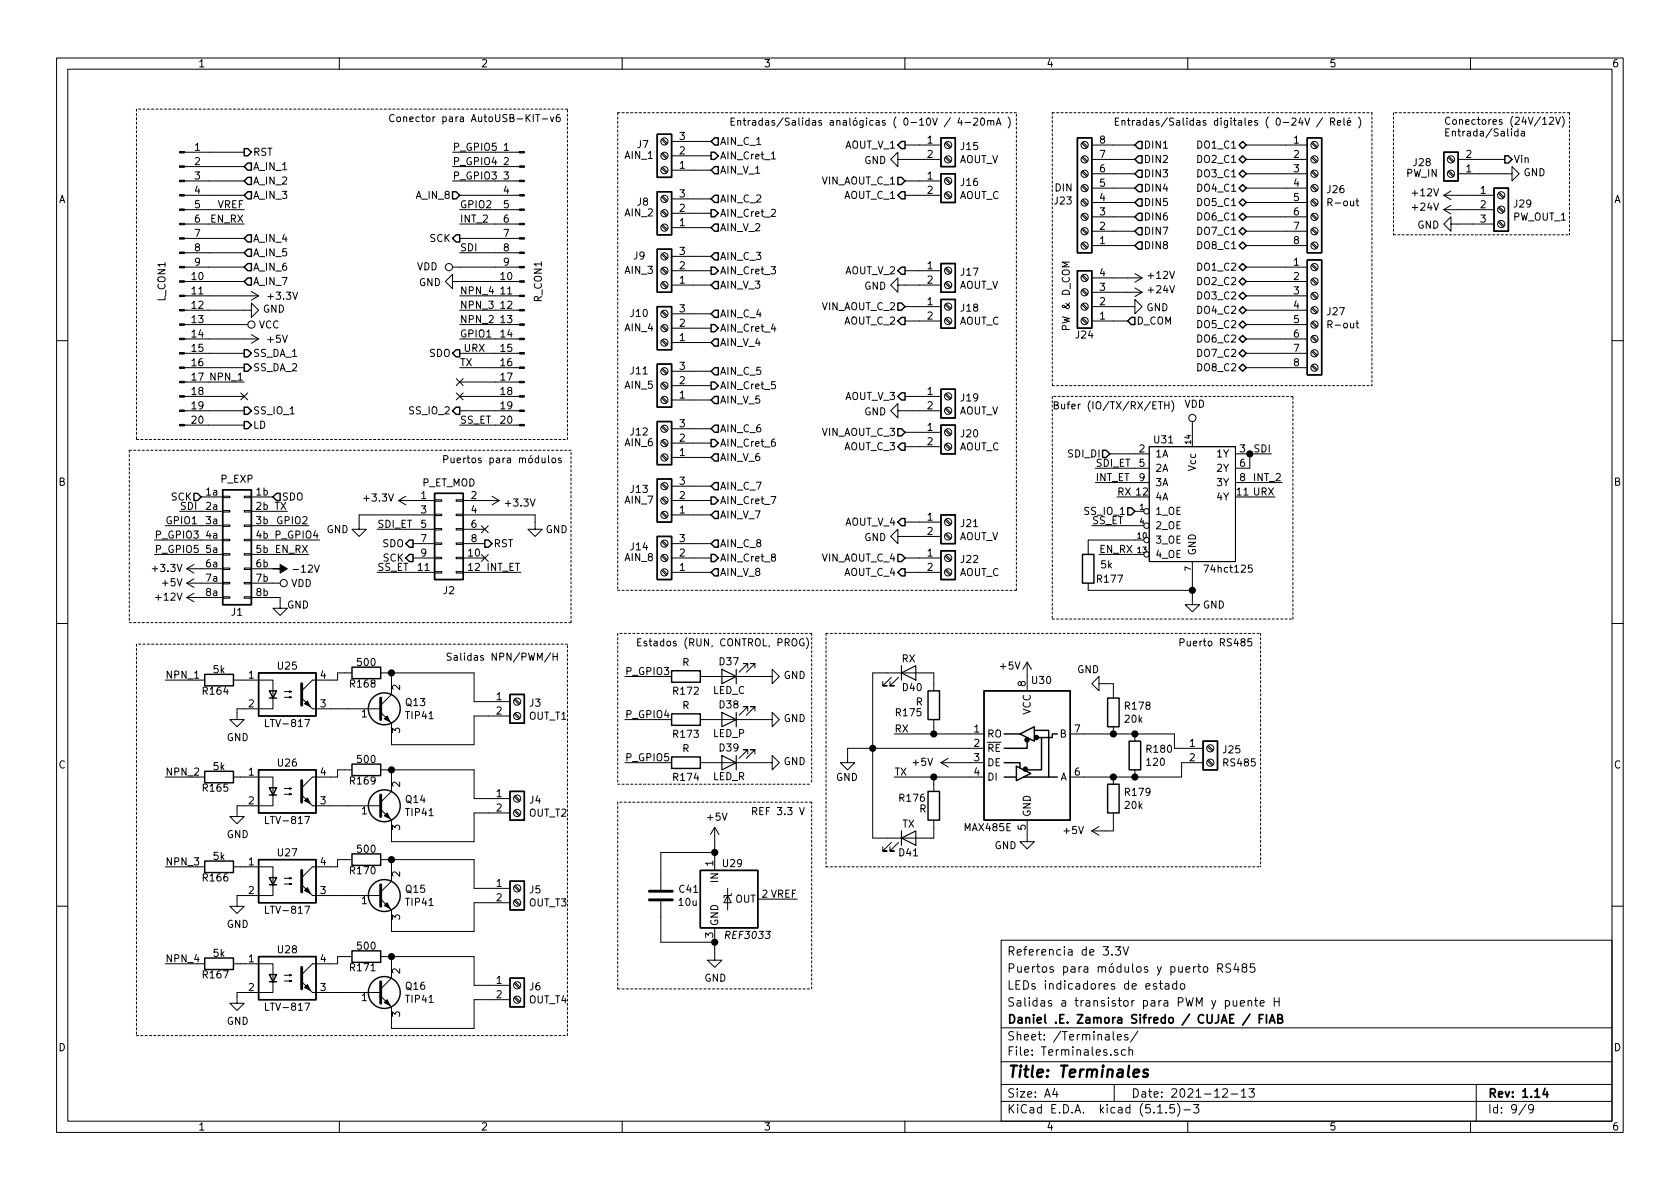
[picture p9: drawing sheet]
<svg xmlns="http://www.w3.org/2000/svg" width="297mm" height="210mm" viewBox="0 0 297 210" stroke-linecap="round" stroke-linejoin="round" font-family="sans-serif">
<defs><g id="words">
<text font-size="2.8" x="178" y="190.5">Title: Terminales</text>
<g font-size="2.1">
<text x="178" y="172">Puertos para módulos y puerto RS485</text>
<text x="178" y="169">Referencia de 3.3V</text>
<text x="178" y="178">Salidas a transistor para PWM y puente H</text>
<text x="178" y="175">LEDs indicadores de estado</text>
<text x="178" y="184">Sheet: /Terminales/</text>
<text x="178" y="181">Daniel .E. Zamora Sifredo / CUJAE / FIAB</text>
<text x="178" y="186.7">File: Terminales.sch</text>
<text x="178" y="196.9">KiCad E.D.A. kicad (5.1.5)-3</text>
<text x="178" y="194.1">Size: A4</text>
<text x="200" y="194.1">Date: 2021-12-13</text>
<text x="263" y="194.1">Rev: 1.14</text>
<text x="263" y="196.9">Id: 9/9</text>
</g>
<g font-size="1.8">
<text x="35" y="11.9">1</text>
<text x="85" y="11.9">2</text>
<text x="135" y="11.9">3</text>
<text x="185" y="11.9">4</text>
<text x="235" y="11.9">5</text>
<text x="285" y="11.9">6</text>
<text x="68.6" y="21.6">Conector para AutoUSB-KIT-v6</text>
<text x="128.9" y="22.2">Entradas/Salidas analógicas ( 0-10V / 4-20mA )</text>
<text x="196.8" y="22.2">Entradas/Salidas digitales ( 0-24V / Relé )</text>
<text x="255.3" y="22.1">Conectores (24V/12V)</text>
<text x="34.4" y="26.7">1</text>
<text x="34.4" y="29.2">2</text>
<text x="44.7" y="27.6">RST</text>
<text x="80" y="26.7">P_GPIO5</text>
<text x="80" y="29.2">P_GPIO4</text>
<text x="89.1" y="26.7">1</text>
<text x="89.1" y="29.2">2</text>
<text x="110.5" y="28.1">AIN_1</text>
<text x="112.7" y="26.2">J7</text>
<text x="120.2" y="29.8">1</text>
<text x="120.2" y="27.3">2</text>
<text x="120.2" y="24.8">3</text>
<text x="127.3" y="28.2">AIN_Cret_1</text>
<text x="127.3" y="25.6">AIN_C_1</text>
<text x="149.4" y="26.3">AOUT_V_1</text>
<text x="152.8" y="29">GND</text>
<text x="164" y="25.4">1</text>
<text x="164" y="27.9">2</text>
<text x="169.5" y="28.8">AOUT_V</text>
<text x="170" y="26.5">J15</text>
<text x="194.5" y="27.9">7</text>
<text x="194.5" y="25.4">8</text>
<text x="202.2" y="28.8">DIN2</text>
<text x="202.2" y="26.3">DIN1</text>
<text x="211.9" y="28.8">DO2_C1</text>
<text x="211.9" y="26.3">DO1_C1</text>
<text x="228.8" y="25.4">1</text>
<text x="228.8" y="27.9">2</text>
<text x="250" y="29.4">J28</text>
<text x="255.3" y="24.1">Entrada/Salida</text>
<text x="259.2" y="27.9">2</text>
<text x="267.6" y="28.8">Vin</text>
<text x="10.4" y="35.9">A</text>
<text x="34.4" y="31.7">3</text>
<text x="34.4" y="34.3">4</text>
<text x="44.7" y="30.1">A_IN_1</text>
<text x="44.7" y="35.2">A_IN_3</text>
<text x="44.7" y="32.6">A_IN_2</text>
<text x="73.8" y="35.2">A_IN_8</text>
<text x="80" y="31.7">P_GPIO3</text>
<text x="89.1" y="31.7">3</text>
<text x="89.1" y="34.3">4</text>
<text x="120.2" y="34.9">3</text>
<text x="127.3" y="30.7">AIN_V_1</text>
<text x="127.3" y="35.8">AIN_C_2</text>
<text x="145.3" y="32.6">VIN_AOUT_C_1</text>
<text x="149.3" y="35.2">AOUT_C_1</text>
<text x="164" y="31.7">1</text>
<text x="164" y="34.3">2</text>
<text x="169.6" y="35.2">AOUT_C</text>
<text x="170" y="32.9">J16</text>
<text x="186.5" y="33.9">DIN</text>
<text x="194.5" y="35.6">4</text>
<text x="194.5" y="33">5</text>
<text x="194.5" y="30.5">6</text>
<text x="202.2" y="33.9">DIN4</text>
<text x="202.2" y="31.4">DIN3</text>
<text x="211.9" y="33.9">DO4_C1</text>
<text x="211.9" y="31.4">DO3_C1</text>
<text x="228.8" y="30.5">3</text>
<text x="228.8" y="33">4</text>
<text x="228.8" y="35.6">5</text>
<text x="234.7" y="34.2">J26</text>
<text x="248.6" y="31.3">PW_IN</text>
<text x="249.9" y="34.7">+12V</text>
<text x="259.2" y="30.5">1</text>
<text x="261.8" y="34.3">1</text>
<text x="269.4" y="31.2">GND</text>
<text x="285.4" y="35.9">A</text>
<text x="34.4" y="36.8">5</text>
<text x="34.4" y="39.4">6</text>
<text x="34.4" y="41.9">7</text>
<text x="37.3" y="39.4">EN_RX</text>
<text x="38.5" y="36.8">VREF</text>
<text x="81.3" y="36.8">GPIO2</text>
<text x="81.3" y="39.4">INT_2</text>
<text x="89.1" y="36.8">5</text>
<text x="89.1" y="39.4">6</text>
<text x="89.1" y="41.9">7</text>
<text x="110.5" y="38.3">AIN_2</text>
<text x="112.7" y="36.4">J8</text>
<text x="120.2" y="40">1</text>
<text x="120.2" y="37.5">2</text>
<text x="127.3" y="38.3">AIN_Cret_2</text>
<text x="127.3" y="40.9">AIN_V_2</text>
<text x="186.5" y="36.2">J23</text>
<text x="194.5" y="40.6">2</text>
<text x="194.5" y="38.1">3</text>
<text x="202.2" y="39">DIN6</text>
<text x="202.2" y="41.5">DIN7</text>
<text x="202.2" y="36.4">DIN5</text>
<text x="211.9" y="41.5">DO7_C1</text>
<text x="211.9" y="39">DO6_C1</text>
<text x="211.9" y="36.4">DO5_C1</text>
<text x="228.8" y="38.1">6</text>
<text x="228.8" y="40.6">7</text>
<text x="235.1" y="36.5">R-out</text>
<text x="249.9" y="37.3">+24V</text>
<text x="250.6" y="40.4">GND</text>
<text x="261.8" y="36.8">2</text>
<text x="261.8" y="39.4">3</text>
<text x="267.5" y="39">PW_OUT_1</text>
<text x="267.7" y="36.7">J29</text>
<text x="34.4" y="44.4">8</text>
<text x="34.4" y="47">9</text>
<text x="44.7" y="47.9">A_IN_6</text>
<text x="44.7" y="45.3">A_IN_5</text>
<text x="44.7" y="42.8">A_IN_4</text>
<text x="73.7" y="47.8">VDD</text>
<text x="76" y="42.8">SCK</text>
<text x="81.3" y="44.4">SDI</text>
<text x="89.1" y="44.4">8</text>
<text x="89.1" y="47">9</text>
<text x="112.1" y="45.9">J9</text>
<text x="120.2" y="47.6">2</text>
<text x="120.2" y="45.1">3</text>
<text x="127.3" y="46">AIN_C_3</text>
<text x="164" y="47.6">1</text>
<text x="194.5" y="43.2">1</text>
<text x="202.2" y="44.1">DIN8</text>
<text x="211.9" y="44.1">DO8_C1</text>
<text x="211.9" y="47.9">DO1_C2</text>
<text x="228.8" y="47">1</text>
<text x="228.8" y="43.2">8</text>
<text x="29.3" y="53.2" transform="rotate(-90 29.3 53.2)">L_CON1</text>
<text x="34" y="49.5">10</text>
<text x="34" y="52.1">11</text>
<text x="44.7" y="50.4">A_IN_7</text>
<text x="47.6" y="53">+3.3V</text>
<text x="74.1" y="50.6">GND</text>
<text x="81.3" y="52.1">NPN_4</text>
<text x="88.6" y="49.5">10</text>
<text x="88.6" y="52.1">11</text>
<text x="95.8" y="53.4" transform="rotate(-90 95.8 53.4)">R_CON1</text>
<text x="110.5" y="48.4">AIN_3</text>
<text x="120.2" y="50.2">1</text>
<text x="127.3" y="51">AIN_V_3</text>
<text x="127.3" y="48.5">AIN_Cret_3</text>
<text x="149.4" y="48.5">AOUT_V_2</text>
<text x="152.8" y="51.2">GND</text>
<text x="164" y="50.2">2</text>
<text x="164" y="54">1</text>
<text x="169.5" y="51.1">AOUT_V</text>
<text x="170" y="48.8">J17</text>
<text x="194.5" y="54">2</text>
<text x="194.5" y="51.4">3</text>
<text x="194.5" y="48.9">4</text>
<text x="203.2" y="51.9">+24V</text>
<text x="203.2" y="49.3">+12V</text>
<text x="211.9" y="53">DO3_C2</text>
<text x="211.9" y="50.4">DO2_C2</text>
<text x="228.8" y="49.5">2</text>
<text x="228.8" y="52.1">3</text>
<text x="34" y="54.6">12</text>
<text x="34" y="57.1">13</text>
<text x="34" y="59.7">14</text>
<text x="45.7" y="58.1">VCC</text>
<text x="46.5" y="55.3">GND</text>
<text x="81.3" y="54.6">NPN_3</text>
<text x="81.3" y="57.1">NPN_2</text>
<text x="81.3" y="59.7">GPIO1</text>
<text x="88.6" y="54.6">12</text>
<text x="88.6" y="57.1">13</text>
<text x="88.6" y="59.7">14</text>
<text x="110.5" y="58.6">AIN_4</text>
<text x="111.5" y="56.1">J10</text>
<text x="120.2" y="57.8">2</text>
<text x="120.2" y="55.2">3</text>
<text x="127.3" y="58.7">AIN_Cret_4</text>
<text x="127.3" y="56.1">AIN_C_4</text>
<text x="145.3" y="54.9">VIN_AOUT_C_2</text>
<text x="149.3" y="57.4">AOUT_C_2</text>
<text x="164" y="56.5">2</text>
<text x="169.6" y="57.4">AOUT_C</text>
<text x="170" y="55.1">J18</text>
<text x="189.2" y="58.1" transform="rotate(-90 189.2 58.1)">PW &amp; D_COM</text>
<text x="190.3" y="59.9">J24</text>
<text x="194.5" y="56.5">1</text>
<text x="200.9" y="57.4">D_COM</text>
<text x="202.7" y="55">GND</text>
<text x="211.9" y="58">DO5_C2</text>
<text x="211.9" y="55.5">DO4_C2</text>
<text x="228.8" y="54.6">4</text>
<text x="228.8" y="57.1">5</text>
<text x="228.8" y="59.7">6</text>
<text x="234.7" y="55.7">J27</text>
<text x="235.1" y="58.1">R-out</text>
<text x="34" y="62.2">15</text>
<text x="34" y="64.8">16</text>
<text x="44.7" y="65.7">SS_DA_2</text>
<text x="44.7" y="63.1">SS_DA_1</text>
<text x="47.4" y="60.6">+5V</text>
<text x="75.9" y="63.1">SDO</text>
<text x="81.3" y="64.8">TX</text>
<text x="81.9" y="62.2">URX</text>
<text x="88.6" y="62.2">15</text>
<text x="88.6" y="64.8">16</text>
<text x="120.2" y="65.4">3</text>
<text x="120.2" y="60.3">1</text>
<text x="127.3" y="61.2">AIN_V_4</text>
<text x="211.9" y="65.7">DO8_C2</text>
<text x="211.9" y="63.1">DO7_C2</text>
<text x="211.9" y="60.6">DO6_C2</text>
<text x="228.8" y="62.2">7</text>
<text x="228.8" y="64.8">8</text>
<text x="34" y="67.3">17</text>
<text x="34" y="69.8">18</text>
<text x="37.5" y="67.3">NPN_1</text>
<text x="88.6" y="67.3">17</text>
<text x="88.6" y="69.8">18</text>
<text x="110.5" y="68.8">AIN_5</text>
<text x="111.5" y="66.2">J11</text>
<text x="120.2" y="70.5">1</text>
<text x="120.2" y="67.9">2</text>
<text x="127.3" y="71.4">AIN_V_5</text>
<text x="127.3" y="68.8">AIN_Cret_5</text>
<text x="127.3" y="66.3">AIN_C_5</text>
<text x="149.4" y="70.7">AOUT_V_3</text>
<text x="164" y="69.8">1</text>
<text x="170" y="71">J19</text>
<text x="34" y="72.4">19</text>
<text x="34" y="74.9">20</text>
<text x="44.7" y="75.8">LD</text>
<text x="44.7" y="73.3">SS_IO_1</text>
<text x="72.6" y="73.3">SS_IO_2</text>
<text x="81.3" y="74.9">SS_ET</text>
<text x="88.6" y="72.4">19</text>
<text x="88.6" y="74.9">20</text>
<text x="111.5" y="77">J12</text>
<text x="120.2" y="75.6">3</text>
<text x="127.3" y="76.4">AIN_C_6</text>
<text x="145.3" y="77.1">VIN_AOUT_C_3</text>
<text x="152.8" y="73.5">GND</text>
<text x="164" y="72.4">2</text>
<text x="164" y="76.2">1</text>
<text x="169.5" y="73.3">AOUT_V</text>
<text x="170" y="77.3">J20</text>
<text x="186.1" y="72.4">Bufer (IO/TX/RX/ETH)</text>
<text x="209.4" y="72.1">VDD</text>
<text x="78.1" y="81.9">Puertos para módulos</text>
<text x="110.5" y="78.9">AIN_6</text>
<text x="120.2" y="80.6">1</text>
<text x="120.2" y="78.1">2</text>
<text x="127.3" y="81.5">AIN_V_6</text>
<text x="127.3" y="79">AIN_Cret_6</text>
<text x="149.3" y="79.6">AOUT_C_3</text>
<text x="164" y="78.7">2</text>
<text x="169.6" y="79.6">AOUT_C</text>
<text x="189" y="80.9">SDI_DI</text>
<text x="193.7" y="82.5">SDI_ET</text>
<text x="201.4" y="80">2</text>
<text x="201.4" y="82.5">5</text>
<text x="204.1" y="78.4">U31</text>
<text x="204.2" y="80.9">1A</text>
<text x="204.2" y="83.4">2A</text>
<text x="211.5" y="83.2" transform="rotate(-90 211.5 83.2)">Vcc</text>
<text x="215.3" y="80.9">1Y</text>
<text x="215.3" y="83.4">2Y</text>
<text x="219.2" y="80">3</text>
<text x="219.2" y="82.5">6</text>
<text x="221.8" y="80">SDI</text>
<text x="10.4" y="85.9">B</text>
<text x="30.3" y="88.5">SCK</text>
<text x="36.5" y="87.6">1a</text>
<text x="39.1" y="85.4">P_EXP</text>
<text x="45.3" y="87.6">1b</text>
<text x="49.8" y="88.5">SDO</text>
<text x="64.5" y="88.7">+3.3V</text>
<text x="74.4" y="88.3">1</text>
<text x="74.6" y="86">P_ET_MOD</text>
<text x="83.3" y="88.3">2</text>
<text x="89.6" y="89.6">+3.3V</text>
<text x="110.5" y="89.1">AIN_7</text>
<text x="111.5" y="87.2">J13</text>
<text x="120.2" y="88.3">2</text>
<text x="120.2" y="85.7">3</text>
<text x="127.3" y="89.1">AIN_Cret_7</text>
<text x="127.3" y="86.6">AIN_C_7</text>
<text x="193.7" y="85.1">INT_ET</text>
<text x="197.5" y="87.6">RX 12</text>
<text x="201.4" y="85.1">9</text>
<text x="204.2" y="88.5">4A</text>
<text x="204.2" y="86">3A</text>
<text x="215.3" y="88.5">4Y</text>
<text x="215.3" y="86">3Y</text>
<text x="218.7" y="87.6">11 URX</text>
<text x="219.2" y="85.1">8</text>
<text x="221.9" y="85.1">INT_2</text>
<text x="285.4" y="85.9">B</text>
<text x="27.3" y="95.2">P_GPIO3</text>
<text x="29.2" y="92.7">GPIO1</text>
<text x="31.7" y="90.2">SDI</text>
<text x="36.5" y="90.2">2a</text>
<text x="36.5" y="92.7">3a</text>
<text x="36.5" y="95.2">4a</text>
<text x="45.3" y="90.2">2b TX</text>
<text x="45.3" y="92.7">3b</text>
<text x="45.3" y="95.2">4b</text>
<text x="48.9" y="95.2">P_GPIO4</text>
<text x="49.2" y="92.7">GPIO2</text>
<text x="57.7" y="94.3">GND</text>
<text x="66.7" y="93.3">SDI_ET</text>
<text x="74.4" y="90.8">3</text>
<text x="74.4" y="93.3">5</text>
<text x="74.4" y="95.9">7</text>
<text x="83.3" y="90.8">4</text>
<text x="83.3" y="93.3">6</text>
<text x="83.3" y="95.9">8</text>
<text x="96.5" y="94.3">GND</text>
<text x="120.2" y="90.8">1</text>
<text x="120.2" y="95.9">3</text>
<text x="127.3" y="91.7">AIN_V_7</text>
<text x="149.4" y="93">AOUT_V_4</text>
<text x="152.8" y="95.7">GND</text>
<text x="164" y="92.1">1</text>
<text x="164" y="94.6">2</text>
<text x="169.5" y="95.5">AOUT_V</text>
<text x="170" y="93.2">J21</text>
<text x="191.9" y="91.1">SS_IO_1</text>
<text x="193" y="92.7">SS_ET</text>
<text x="204.2" y="91.1">1_OE</text>
<text x="204.2" y="93.6">2_OE</text>
<text x="27.1" y="101.1">+3.3V</text>
<text x="27.3" y="97.8">P_GPIO5</text>
<text x="36.5" y="97.8">5a</text>
<text x="36.5" y="100.3">6a</text>
<text x="45.3" y="97.8">5b</text>
<text x="45.3" y="100.3">6b</text>
<text x="48.7" y="97.8">EN_RX</text>
<text x="52.2" y="101.3">-12V</text>
<text x="66.7" y="101">SS_ET</text>
<text x="67.7" y="96.8">SDO</text>
<text x="67.8" y="99.3">SCK</text>
<text x="74" y="101">11</text>
<text x="74.4" y="98.4">9</text>
<text x="82.9" y="98.4">10</text>
<text x="82.9" y="101">12 INT_ET</text>
<text x="87.2" y="96.8">RST</text>
<text x="110.5" y="99.2">AIN_8</text>
<text x="111.5" y="97.3">J14</text>
<text x="120.2" y="101">1</text>
<text x="120.2" y="98.4">2</text>
<text x="127.3" y="101.8">AIN_V_8</text>
<text x="127.3" y="99.3">AIN_Cret_8</text>
<text x="127.3" y="96.8">AIN_C_8</text>
<text x="145.3" y="99.3">VIN_AOUT_C_4</text>
<text x="149.3" y="101.8">AOUT_C_4</text>
<text x="164" y="98.4">1</text>
<text x="164" y="101">2</text>
<text x="169.6" y="101.9">AOUT_C</text>
<text x="170" y="99.6">J22</text>
<text x="194.3" y="97.8">EN_RX</text>
<text x="194.7" y="100.5">5k</text>
<text x="204.2" y="96.1">3_OE</text>
<text x="204.2" y="98.7">4_OE</text>
<text x="211.5" y="98.3" transform="rotate(-90 211.5 98.3)">GND</text>
<text x="213.4" y="101.3">74hct125</text>
<text x="27.7" y="106.2">+12V</text>
<text x="28.8" y="103.7">+5V</text>
<text x="36.5" y="102.9">7a</text>
<text x="36.5" y="105.4">8a</text>
<text x="45.3" y="102.9">7b</text>
<text x="45.3" y="105.4">8b</text>
<text x="50.7" y="107.6">GND</text>
<text x="51.5" y="103.8">VDD</text>
<text x="78.4" y="105.1">J2</text>
<text x="194.1" y="103">R177</text>
<text x="212.7" y="107.6">GND</text>
<text x="40.9" y="108.9">J1</text>
<text x="37.8" y="119">5k</text>
<text x="49.2" y="118.4">U25</text>
<text x="63.3" y="117.8">500</text>
<text x="78.7" y="116.8">Salidas NPN/PWM/H</text>
<text x="110.5" y="119.4">P_GPIO3</text>
<text x="112.4" y="114.3">Estados (RUN, CONTROL, PROG)</text>
<text x="120.6" y="117.8">R</text>
<text x="127.3" y="117.6">D37</text>
<text x="159.4" y="117.1">RX</text>
<text x="176.9" y="118.4">+5V</text>
<text x="190.4" y="119">GND</text>
<text x="208.3" y="114.3">Puerto RS485</text>
<text x="29.2" y="120">NPN_1</text>
<text x="36" y="122.9">R164</text>
<text x="44" y="120">1</text>
<text x="44" y="125.1">2</text>
<text x="56.7" y="125.1">3</text>
<text x="56.7" y="120">4</text>
<text x="62" y="121.6">R168</text>
<text x="70.7" y="122" transform="rotate(-90 70.7 122)">2</text>
<text x="71.8" y="124.9">Q13</text>
<text x="87.8" y="123.8">1</text>
<text x="93.7" y="125">J3</text>
<text x="119.2" y="122.9">R172</text>
<text x="120.6" y="125.4">R</text>
<text x="126" y="122.7">LED_C</text>
<text x="127.3" y="125.3">D38</text>
<text x="138.6" y="120.1">GND</text>
<text x="159.7" y="122.2">D40</text>
<text x="161.9" y="124.8">R</text>
<text x="181.4" y="121.4" transform="rotate(-90 181.4 121.4)">8</text>
<text x="182.5" y="120.9">U30</text>
<text x="199" y="125.5">R178</text>
<text x="40.1" y="131.1">GND</text>
<text x="47.4" y="128.6">LTV-817</text>
<text x="64" y="126.9">1</text>
<text x="70.7" y="129.6" transform="rotate(-90 70.7 129.6)">3</text>
<text x="71.9" y="127.2">TIP41</text>
<text x="87.8" y="126.4">2</text>
<text x="93.5" y="127.3">OUT_T1</text>
<text x="110.5" y="127">P_GPIO4</text>
<text x="119.2" y="130.5">R173</text>
<text x="126.1" y="130.3">LED_P</text>
<text x="138.6" y="127.7">GND</text>
<text x="158.1" y="129.5">RX</text>
<text x="158.5" y="126.7">R175</text>
<text x="172.2" y="129.5">1</text>
<text x="174.5" y="130.4">RO</text>
<text x="182.2" y="126.4" transform="rotate(-90 182.2 126.4)">VCC</text>
<text x="187.5" y="130.4">B</text>
<text x="190" y="129.5">7</text>
<text x="199" y="127.8">20k</text>
<text x="10.4" y="135.9">C</text>
<text x="29.2" y="137.2">NPN_2</text>
<text x="37.8" y="136.2">5k</text>
<text x="44" y="137.2">1</text>
<text x="49.2" y="135.6">U26</text>
<text x="56.7" y="137.2">4</text>
<text x="63.3" y="134.9">500</text>
<text x="110.5" y="134.6">P_GPIO5</text>
<text x="120.6" y="133">R</text>
<text x="126" y="138">LED_R</text>
<text x="127.3" y="132.9">D39</text>
<text x="138.6" y="135.3">GND</text>
<text x="158.1" y="137.2">TX</text>
<text x="161.5" y="135.4">+5V</text>
<text x="172.2" y="132.1">2</text>
<text x="172.2" y="134.6">3</text>
<text x="172.2" y="137.2">4</text>
<text x="174.5" y="133">RE</text>
<text x="174.5" y="135.5">DE</text>
<text x="190" y="137.2">6</text>
<text x="202.8" y="133.1">R180</text>
<text x="202.8" y="135.4">120</text>
<text x="210.3" y="132.1">1</text>
<text x="210.3" y="134.6">2</text>
<text x="216.3" y="133.2">J25</text>
<text x="216.5" y="135.5">RS485</text>
<text x="285.4" y="135.9">C</text>
<text x="36" y="140">R165</text>
<text x="44" y="142.2">2</text>
<text x="56.7" y="142.2">3</text>
<text x="62" y="138.7">R169</text>
<text x="70.7" y="139.2" transform="rotate(-90 70.7 139.2)">2</text>
<text x="71.8" y="142">Q14</text>
<text x="87.8" y="141">1</text>
<text x="87.8" y="143.5">2</text>
<text x="93.7" y="142.1">J4</text>
<text x="119.2" y="138.1">R174</text>
<text x="147.8" y="138.1">GND</text>
<text x="159.2" y="141.8">R176</text>
<text x="162.6" y="143.7">R</text>
<text x="174.5" y="138">DI</text>
<text x="187.5" y="138">A</text>
<text x="199" y="143">20k</text>
<text x="199" y="140.7">R179</text>
<text x="40.1" y="148.2">GND</text>
<text x="47.4" y="145.7">LTV-817</text>
<text x="64" y="144">1</text>
<text x="70.7" y="146.8" transform="rotate(-90 70.7 146.8)">3</text>
<text x="71.9" y="144.3">TIP41</text>
<text x="93.5" y="144.4">OUT_T2</text>
<text x="125.1" y="145.1">+5V</text>
<text x="132.7" y="144.1">REF 3.3 V</text>
<text x="159.5" y="146.3">TX</text>
<text x="170.6" y="147">MAX485E</text>
<text x="181.4" y="146.8" transform="rotate(-90 181.4 146.8)">5</text>
<text x="182.2" y="144.5" transform="rotate(-90 182.2 144.5)">GND</text>
<text x="188.2" y="147.5">+5V</text>
<text x="29.2" y="153">NPN_3</text>
<text x="36" y="155.9">R166</text>
<text x="37.8" y="152.1">5k</text>
<text x="44" y="153">1</text>
<text x="49.2" y="151.4">U27</text>
<text x="56.7" y="153">4</text>
<text x="62" y="154.6">R170</text>
<text x="63.3" y="150.8">500</text>
<text x="70.7" y="155" transform="rotate(-90 70.7 155)">2</text>
<text x="126.1" y="153.1" transform="rotate(-90 126.1 153.1)">1</text>
<text x="127" y="156" transform="rotate(-90 127 156)">IN</text>
<text x="127.9" y="153.3">U29</text>
<text x="159" y="151.4">D41</text>
<text x="175.8" y="150.2">GND</text>
<text x="44" y="158.1">2</text>
<text x="47.4" y="161.6">LTV-817</text>
<text x="56.7" y="158.1">3</text>
<text x="64" y="159.9">1</text>
<text x="71.8" y="157.9">Q15</text>
<text x="71.9" y="160.2">TIP41</text>
<text x="87.8" y="156.8">1</text>
<text x="87.8" y="159.4">2</text>
<text x="93.5" y="160.3">OUT_T3</text>
<text x="93.7" y="158">J5</text>
<text x="120.1" y="160.2">10u</text>
<text x="120.2" y="157.9">C41</text>
<text x="130" y="159.6">OUT</text>
<text x="134.8" y="158.7">2 VREF</text>
<text x="40.1" y="164.1">GND</text>
<text x="63.3" y="167.9">500</text>
<text x="70.7" y="162.7" transform="rotate(-90 70.7 162.7)">3</text>
<text x="126.1" y="165.8" transform="rotate(-90 126.1 165.8)">3</text>
<text x="127" y="163.8" transform="rotate(-90 127 163.8)">GND</text>
<text x="128.5" y="166">REF3033</text>
<text x="29.2" y="170.2">NPN_4</text>
<text x="36" y="173">R167</text>
<text x="37.8" y="169.2">5k</text>
<text x="44" y="170.2">1</text>
<text x="49.2" y="168.6">U28</text>
<text x="56.7" y="170.2">4</text>
<text x="62" y="171.7">R171</text>
<text x="70.7" y="172.2" transform="rotate(-90 70.7 172.2)">2</text>
<text x="87.8" y="174">1</text>
<text x="124.5" y="173.6">GND</text>
<text x="44" y="175.3">2</text>
<text x="47.4" y="178.7">LTV-817</text>
<text x="56.7" y="175.3">3</text>
<text x="64" y="177">1</text>
<text x="70.7" y="179.8" transform="rotate(-90 70.7 179.8)">3</text>
<text x="71.8" y="175">Q16</text>
<text x="71.9" y="177.3">TIP41</text>
<text x="87.8" y="176.5">2</text>
<text x="93.5" y="177.4">OUT_T4</text>
<text x="93.7" y="175.1">J6</text>
<text x="10.4" y="185.9">D</text>
<text x="40.1" y="181.2">GND</text>
<text x="285.4" y="185.9">D</text>
<text x="35" y="199.9">1</text>
<text x="85" y="199.9">2</text>
<text x="135" y="199.9">3</text>
<text x="185" y="199.9">4</text>
<text x="235" y="199.9">5</text>
<text x="285" y="199.9">6</text>
</g>
<g font-size="1.4">
<text x="210.6" y="78.5" transform="rotate(-90 210.6 78.5)">14</text>
<text x="201.2" y="95.2">10</text>
<text x="201.5" y="90.2">1</text>
<text x="201.5" y="92.7">4</text>
<text x="201.2" y="97.8">13</text>
<text x="210.6" y="101" transform="rotate(-90 210.6 101)">7</text>
</g>
</g></defs>
<g fill="none" stroke="#000" stroke-width=".18">
<path d="M10 10.3h277v189.9h-277zM12 12.2h273v186.1h-273zM60 10.3v1.9M110 10.3v1.9M160 10.3v1.9M210 10.3v1.9M260 10.3v1.9M32.6 32h10.6M32.6 34.5h10.6M32.6 39.6h10.6M32.6 37.1h10.6M32.6 29.5h10.6"/>
<path d="M32.6 26.9h10.6M80 32h11.8M80 29.5h11.8M80 26.9h11.8M81.3 34.5h10.5M81.3 39.6h10.5M81.3 37.1h10.5M94.3 20.2v1.3M94.7 20.2h.7M95.1 20.2v1.3M95.9 21h.9M97.3 20.7l.3 .8 .3-.8"/>
<path d="M98.9 20.2l-.3 .1a.87 .87 0 0 0 0 1.2l.4-.1v-.6l-.4-.1-.3 .3M117 34.8l.8 .9M117 37.4l.8 .8M117 39.9l.8 .9M117 24.7l.8 .8M117 27.2l.8 .9M117 29.8l.8 .8M117.1 34.7l.9 .8M117.1 37.2l.9 .8M117.1 39.7l.9 .9M117.1 24.5l.9 .8M117.1 27l.9 .9"/>
<path d="M117.1 29.6l.9 .8M118.7 37.7h7M118.7 35.2h7M118.7 30.1h7M118.7 27.6h7M118.7 25h7M136.4 37.1l.5-.1 .2 .4v.2l-.8 .7h.8M136.4 28.1h.7M158.7 28.2v-1.3l-1.2 1.3 1.2 1.3v-1.3h7.7M160 25.6h6.4M160 32h6.4M160 34.5h6.4"/>
<path d="M167.1 27.9l.9 .8M167.1 25.3l.9 .9M167.1 34.2l.9 .8M167.1 31.7l.9 .8M167.3 27.7l.8 .8M167.3 25.1l.8 .9M167.3 34l.8 .9M167.3 31.5l.8 .8M168 20.8l-1 1.6M169.7 20.8l-.3 .9h.8M170 21.3v.8M170.6 21.7h1"/>
<path d="M172.2 21l.4-.1 .3 .3-.1 .2-.7 .7h.8M173.5 21l.2-.1a.67 .67 0 0 1 .4 .6 .67 .67 0 0 1-.4 .6l-.3-.4zM174.6 21.4l.2-.1 .3 .1 .1 .7M174.6 21.3v.8M175.2 21.5l.2-.2 .3 .1v.7M176.1 22.1l.5-1.2 .4 1.2M176.3 21.8h.6M178.3 20.7a1.47 1.47 0 0 1 0 1.9M191.3 25.3l.8 .9M191.3 27.9l.8 .8M191.3 30.4l.8 .8M191.3 32.9l.8 .9"/>
<path d="M191.3 35.5l.8 .8M191.3 38l.8 .9M191.4 25.1l.9 .9M191.4 27.7l.9 .8M191.4 30.2l.9 .9M191.4 32.8l.9 .8M191.4 35.3l.9 .8M191.4 37.8l.9 .9M193 25.6h7.7M193 28.2h7.7M193 30.7h7.7M193 38.3h7.7"/>
<path d="M193 35.8h7.7M193 33.3h7.7M220.3 25.6h10.8M220.3 28.2h10.8M220.3 30.7h10.8M220.3 38.3h10.8M220.3 35.8h10.8M220.3 33.3h10.8M229.9 20.8l-.3 .9h.8M230.2 21.3v.8M230.7 20.9l.4 1.2 .5-1.2M231.9 38l.8 .9"/>
<path d="M231.9 35.5l.8 .8M231.9 32.9l.8 .9M231.9 30.4l.8 .8M231.9 27.9l.8 .8M231.9 25.3l.8 .9M232.1 37.8l.8 .9M232.1 35.3l.8 .8M232.1 32.8l.8 .8M232.1 30.2l.8 .9M232.1 27.7l.8 .8M232.1 25.1l.8 .9M233.9 20.8l-1.1 1.6"/>
<path d="M235.3 21.5h.6l.1-.2-.1-.3-.2-.1h-.4v1.2M235.6 21.5l.4 .6M236.5 21.7l.6-.1-.1-.2-.3-.1-.2 .2v.6h.5M237.6 20.9v1.1l.2 .1M238.2 21.7l.6-.1v-.2l-.4-.1-.2 .2 .1 .6h.5M238.6 20.8l-.1 .2M239.8 35.6h.4M239.9 35.1v1.1l.3 .2M240.2 20.7a1.4 1.4 0 0 1 0 1.9M255.3 34.5h8.9M255.3 37.1h8.9M255.3 34.5l1.2 .8"/>
<path d="M255.3 37.1l1.2 .7M256 27.9l.9 .8M256 30.4l.9 .8M256.2 27.7l.9 .8M256.2 30.2l.9 .9M256.5 39.6v-1.3l-1.2 1.3 1.2 1.3v-1.3h7.7M256.5 33.8l-1.2 .7M256.5 36.3l-1.2 .8M257.8 30.7h9.5v-1.2l1.3 1.2-1.3 1.3v-1.3M257.8 28.2h8.3M264.9 39.3l.9 .8M264.9 36.7l.9 .9"/>
<path d="M264.9 34.2l.9 .8M265.1 39.1l.8 .8M265.1 36.6l.8 .8M265.1 34l.8 .9M268.4 23.3l-.4-.1-.2 .2 .1 .6h.5M268.4 22.8v1.2M269 23.3h.5v.7M269.5 23.5l-.4 .1-.2 .1 .2 .3h.4M272.7 22h.8M274 20.8l.4-.1 .3 .4-.1 .2-.7 .7h.8M275.1 20.7l.4 1.3 .4-1.3M276.2 20.5a1.47 1.47 0 0 1 0 2"/>
<path d="M32.6 54.9h11.8v-1.3l1.3 1.3-1.3 1.2v-1.2M32.6 57.4h11.2M32.6 59.9h13.1M32.6 52.3h13.1M32.6 49.8h10.6M32.6 47.2h10.6M32.6 44.7h10.6M32.6 42.2h10.6M44.4 51.6l1.3 .7M44.4 59.2l1.3 .7M45.7 52.3l-1.3 .8M45.7 59.9l-1.3 .8"/>
<path d="M80 49.8v-1.3l-1.3 1.3 1.3 1.2v-1.2h11.8M80 47.2h11.8M81.3 57.4h10.5M81.3 59.9h10.5M81.3 54.9h10.5M81.3 52.3h10.5M81.3 44.7h10.5M81.3 42.2h10.5M117 55.2l.8 .8M117 57.7l.8 .8M117 45l.8 .8M117 47.5l.8 .9"/>
<path d="M117 50.1l.8 .8M117.1 55l.9 .8M117.1 57.5l.9 .9M117.1 44.8l.9 .9M117.1 47.4l.9 .8M117.1 49.9l.9 .8M118.7 47.9h7M118.7 50.4h7M118.7 58h7M118.7 55.5h7M118.7 45.3h7M118.7 40.3h7"/>
<path d="M136.3 47.2h.8l-.4 .4 .4 .2v.5l-.2 .1-.6-.1M136.7 57.3l-.3 .9h.8M158.7 50.4v-1.3l-1.2 1.3 1.2 1.3v-1.3h7.7M160 47.9h6.4M160 54.2h6.4M160 56.8h6.4M167.1 50.1l.9 .8M167.1 47.5l.9 .9M167.1 56.4l.9 .9M167.1 53.9l.9 .8M167.3 49.9l.8 .8M167.3 47.4l.8 .8"/>
<path d="M167.3 56.3l.8 .8M167.3 53.7l.8 .9M191.3 51.4l.8 .8M191.3 48.8l.8 .9M191.3 40.6l.8 .8M191.3 43.1l.8 .8M191.3 53.9l.8 .8M191.3 56.4l.8 .9M191.4 40.4l.9 .8M191.4 42.9l.9 .9M191.4 48.6l.9 .9M191.4 51.2l.9 .8"/>
<path d="M191.4 53.7l.9 .9M191.4 56.3l.9 .8M193 54.2h7.7v1.3l1.2-1.3-1.2-1.2v1.2M193 56.8h6.4M193 51.7h8.9M193 43.4h7.7M193 40.9h7.7M193 49.1h8.9M200.7 50.9l1.2 .8M200.7 48.4l1.2 .7M201.9 51.7l-1.2 .7M201.9 49.1l-1.2 .8"/>
<path d="M220.3 57.4h10.8M220.3 59.9h10.8M220.3 54.9h10.8M220.3 52.3h10.8M220.3 49.8h10.8M220.3 47.2h10.8M220.3 43.4h10.8M220.3 40.9h10.8M231.9 59.6l.8 .8M231.9 57.1l.8 .8M231.9 54.5l.8 .9M231.9 52l.8 .8"/>
<path d="M231.9 49.4l.8 .9M231.9 46.9l.8 .8M231.9 43.1l.8 .8M231.9 40.6l.8 .8M232.1 59.4l.8 .9M232.1 56.9l.8 .8M232.1 54.4l.8 .8M232.1 51.8l.8 .8M232.1 49.3l.8 .8M232.1 46.7l.8 .9M232.1 42.9l.8 .9M232.1 40.4l.8 .8"/>
<path d="M239.8 57.1h.4M239.9 56.7v1.1l.3 .2M10 60.2h2M32.6 70.1h10.6M32.6 72.6h10.6M32.6 75.2h10.6M32.6 67.6h10.6M32.6 65h10.6M32.6 62.5h10.6M42.6 69.5l1.2 1.2M43.8 69.5l-1.2 1.2M80.7 69.5l1.2 1.2"/>
<path d="M80.7 66.9l1.2 1.3M81.3 70.1h10.5M81.3 72.6h10.5M81.3 75.2h10.5M81.3 67.6h10.5M81.3 65h10.5M81.3 62.5h10.5M81.9 69.5l-1.2 1.2M81.9 66.9l-1.2 1.3M117 75.5l.8 .8M117 78l.8 .9M117 65.3l.8 .9"/>
<path d="M117 67.9l.8 .8M117 70.4l.8 .8M117 60.2l.8 .9M117.1 75.3l.9 .8M117.1 77.8l.9 .9M117.1 65.1l.9 .9M117.1 67.7l.9 .8M117.1 70.2l.9 .9M117.1 60.1l.9 .8M118.7 78.4h7M118.7 75.8h7M118.7 70.7h7"/>
<path d="M118.7 68.2h7M118.7 65.7h7M118.7 60.6h7M137 77.6l-.4 .1a.87 .87 0 0 0 0 1.2l.5-.1v-.5l-.5-.2-.2 .3M137.1 67.5h-.7v.6l.2-.1 .5 .1v.5l-.2 .2-.5-.2M158.7 72.6v-1.2l-1.2 1.2 1.2 1.3v-1.3h7.7M160 70.1h6.4M160 76.4h6.4M160 79h6.4M167.1 72.3l.9 .8M167.1 69.8l.9 .8M167.1 78.7l.9 .8"/>
<path d="M167.1 76.1l.9 .9M167.3 72.1l.8 .9M167.3 69.6l.8 .8M167.3 78.5l.8 .8M167.3 75.9l.8 .9M199.4 77.7h.1M203.2 79h15.2v20.3h-15.2zM203.8 71.6h.5M204.4 71h-.6v1.3h.6M204.8 71h.7M205.2 71v1.3M205.9 71.6h.8"/>
<path d="M205.9 71v1.3M206.7 71v1.3M207.2 70.9a1.47 1.47 0 0 1 0 1.9M210.8 74.5v4.5M220.3 65h10.8M220.3 62.5h10.8M231.9 64.7l.8 .8M231.9 62.1l.8 .9M232.1 64.5l.8 .8M232.1 62l.8 .8M285 60.2h2M27.3 95.5h12.1"/>
<path d="M27.3 98h12.1M29.2 93h10.2M31.7 90.4h7.7M34.3 99.8l-1.3 .8M35.6 87.9h3.8M39.4 97.9h1.2v.3h-1.2zM39.4 92.8h1.2v.3h-1.2zM39.4 90.3h1.2v.2h-1.2zM39.4 87.8h1.2v.2h-1.2zM39.4 95.4h1.2v.2h-1.2zM43.2 97.9h1.2v.3h-1.2zM43.2 92.8h1.2v.3h-1.2z"/>
<path d="M43.2 90.3h1.2v.2h-1.2zM43.2 87.8h1.2v.2h-1.2zM43.2 95.4h1.2v.2h-1.2zM44.4 87.9h3.9M44.4 90.4h3.9M44.4 93h10.2M44.4 95.5h12.1M44.4 98h10.2M66.7 93.6h10.1M70.5 88.5h6.3M70.5 88.5l1.3 .8M71.8 87.8l-1.3 .7"/>
<path d="M73 98.7h3.8M73 96.1h3.8M76.8 98.5h1.3v.3h-1.3zM76.8 96h1.3v.3h-1.3zM76.8 90.9h1.3v.3h-1.3zM76.8 88.4h1.3v.2h-1.3zM76.8 93.5h1.3v.2h-1.3zM76.8 91.1h-13.3v2.5h-1.3l1.3 1.3 1.3-1.3h-1.3M80.6 98.5h1.3v.3h-1.3zM80.6 96h1.3v.3h-1.3zM80.6 90.9h1.3v.3h-1.3zM80.6 88.4h1.3v.2h-1.3z"/>
<path d="M80.6 93.5h1.3v.2h-1.3zM81.9 91.1h12.7v2.5h1.3l-1.3 1.3-1.3-1.3h1.3M81.9 88.5h6.4M81.9 98.7h3.8M81.9 96.1h3.8M81.9 93.6h3.8M85.1 98.1l1.2 1.2M85.1 93l1.2 1.2M86.3 98.1l-1.2 1.2M86.3 93l-1.2 1.2M87 87.8l1.3 .7M88.3 88.5l-1.3 .8"/>
<path d="M95.8 81l.1 .8h.3l.2-.1M96.4 81v.8M97 80.6v1.1l.2 .1M97.6 81.1l.2-.1 .4 .1v.5l-.1 .2h-.3l-.2-.1zM99.2 81h-.3l-.2 .2 .1 .2 .4 .1v.3h-.5M117 85.6l.8 .9M117 88.2l.8 .8M117 90.7l.8 .9M117 95.8l.8 .8M117 98.3l.8 .9M117 80.6l.8 .8M117.1 85.5l.9 .8"/>
<path d="M117.1 88l.9 .8M117.1 90.5l.9 .9M117.1 95.6l.9 .9M117.1 98.2l.9 .8M117.1 80.4l.9 .8M118.7 91.1h7M118.7 88.5h7M118.7 86h7M118.7 98.7h7M118.7 96.1h7M118.7 80.9h7M136.3 87.8h.9l-.6 1.3"/>
<path d="M136.6 98.5l-.2-.1v-.3l.5-.1 .2 .1v.3l-.6 .2-.1 .1v.3l.2 .2h.3l.2-.2v-.4l-.2-.1M158.7 94.9v-1.3l-1.2 1.3 1.2 1.2v-1.2h7.7M160 98.7h6.4M160 92.3h6.4M167.1 94.5l.9 .9M167.1 92l.9 .8M167.1 98.3l.9 .9M167.3 94.4l.8 .8M167.3 91.8l.8 .9M167.3 98.2l.8 .8M193 93h9.2M193.7 82.8h9.5"/>
<path d="M193.7 85.3h9.5M194.3 98h7.9M196.2 80.3h7M197.5 87.9h3.2M199.4 80.3h.1M200.7 90.4h1.5M202.2 95.5h-9.8v2.5M210.8 99.3v7.6h1.3l-1.3 1.3-1.3-1.3h1.3M212.8 99.9h.9l-.6 1.3M218.4 80.3h6.4M218.4 85.3h8.3M221 87.9h4.4"/>
<path d="M221 80.3v2.5h-2.6M221.4 99.9h-.6l-.1 .6 .2-.1 .4 .1 .1 .6-.2 .1-.5-.1M10 110.3h2M33 100.6l1.3 .7M33 100.6h6.4M33 103.1h6.4M33 105.7h6.4M33 103.1l1.3 .8M33 105.7l1.3 .7M34.3 102.4l-1.3 .7M34.3 104.9l-1.3 .8M39.4 100.5h1.2v.2h-1.2z"/>
<path d="M39.4 103h1.2v.2h-1.2zM39.4 105.5h1.2v.3h-1.2zM43.2 100.5h1.2v.2h-1.2zM43.2 103h1.2v.2h-1.2zM43.2 105.5h1.2v.3h-1.2zM44.4 105.7h5.1v1.9h1.3l-1.3 1.2-1.2-1.2h1.2M44.4 100.6h3.9M44.4 103.1h5.1M62.2 119h-2.5v1.3h-4.5l-1.9 1.9M66.7 101.2h10.1M67.3 119h16.5v5.1h6.4M69.2 119v3.8l-1.9 1.9"/>
<path d="M76.8 101.1h1.3v.2h-1.3zM80.6 101.1h1.3v.2h-1.3zM81.9 101.2h10.2M95 116.8v-1.3l.4 .9 .5-.9v1.3M97.4 115.4l-1.1 1.7M97.8 115.5v1.3M97.8 116.1h.7M98.5 115.5v1.3M110.5 119.6h8.2M117 100.9l.8 .8M117.1 100.7l.9 .8M118.7 101.2h7"/>
<path d="M123.8 119.6h12.7v-1.2l1.3 1.2-1.3 1.3v-1.3M132.2 118.1v-.8h-.8h.8l-1.5 1.6M133.5 118.1v-.8h-.8h.8l-1.5 1.6M140.1 113.1l.2-.2a.47 .47 0 0 1 .6 .5l-.1 .6-.2 .2h-.4a1 1 0 0 1-.1-1.1zM142.1 113a.59 .59 0 0 0-.7 .6 .59 .59 0 0 0 .7 .6l.1-.5h-.3M142.6 112.8a1.4 1.4 0 0 1 0 1.9M157.6 119.8l-1.5 1.5h.7h-.7v-.8M158.9 119.8l-1.5 1.5h.7h-.7v-.8M160 101.2h6.4M167.1 100.9l.9 .8M167.3 100.7l.8 .8M181.6 117.1v5.1"/>
<path d="M181.6 117.1l-.8 1.3M181.6 117.1l.8 1.3M192.4 103.1v1.3h18.4M219.7 113.5l-.3-.3 .3-.3h.2l.2 .3v.2l-.6 .2-.1 .1v.3l.3 .2h.3l.1-.2v-.3l-.2-.2M221.3 112.9h-.6l-.1 .7 .2-.2 .4 .1 .1 .6-.2 .1-.5-.1M285 110.3h2M29.2 120.3h7M29.2 137.4h7M41.3 120.3h7v3.3M41.3 137.4h7v3.3M48.3 123.4v1.9h-6.4v1.9h1.3l-1.3 1.3-1.3-1.3h1.3M50.3 123.3h1.3l-.4 .1v-.2l.4 .1"/>
<path d="M50.3 122.3h1.3l-.4 .1v-.2l.4 .1M50.3 139.4h1.3l-.4 .2v-.3l.4 .1M53.9 127.2h.8l-.5 1.3M55.2 125.3h12.1M62.2 136.1h-2.5v1.3h-4.5l-1.9 1.9M67.3 126l1.9 1.9v3.8h14.6v-5.1h6.4M67.3 136.1h16.5v5.1h6.4M69.2 136.1v3.8l-1.9 2M90.9 126.3l.9 .8M90.9 123.7l.9 .9M91.1 126.1l.8 .8M91.1 123.6l.8 .8"/>
<path d="M110.5 134.9h8.2M110.5 127.2h8.2M123.8 134.9h12.7v-1.3l1.3 1.3-1.3 1.2v-1.2M123.8 127.2h12.7v-1.2l1.3 1.2-1.3 1.3v-1.3M132.2 133.3v-.7h-.8h.8l-1.5 1.5M132.2 125.7v-.7h-.8h.8l-1.5 1.5M133.5 133.3v-.7h-.8h.8l-1.5 1.5M133.5 125.7v-.7h-.8h.8l-1.5 1.5M158.1 137.4h15.9M158.1 129.8h15.9M165.1 122.2v-3.2h-10.8v29.2h10.8v-3.2M165.1 127.2v2.6"/>
<path d="M165.1 137.4v2.5M166.4 134.9h7.6M166.4 134.9l1.2 .7M167.6 134.1l-1.2 .8M174 132.3h-24.1v2.6h1.2l-1.2 1.2-1.3-1.2h1.3M182.9 129.2h.1M189.2 129.8h18.4v2.5h5.1M194.3 120.9v-1.3l-1.3 1.3 1.3 1.3v-1.3h2.5v2.5M196.8 128.5v1.3M196.8 137.4v1.3M200.7 129.8v1.3M200.7 136.1v1.3"/>
<path d="M212.7 134.9h-3.8v2.5h-19.7M213.5 134.5l.8 .9M213.5 132l.8 .8M213.6 134.4l.9 .8M213.6 131.8l.9 .9M29.2 153.3h7M41.3 153.3h7v3.3M48.3 156.5v1.9h-6.4v1.9h1.3l-1.3 1.2-1.3-1.2h1.3M48.3 140.6v1.9h-6.4v1.9h1.3l-1.3 1.3-1.3-1.3h1.3M50.3 156.3h1.3l-.4 .2v-.3l.4 .1M50.3 155.3h1.3l-.4 .1v-.2l.4 .1M50.3 140.5h1.3l-.4 .1v-.3l.4 .2"/>
<path d="M53.9 144.4h.8l-.5 1.2M55.2 158.4h12.1M55.2 142.5h12.1M62.2 152h-2.5v1.3h-4.5l-1.9 1.9M67.3 159l1.9 1.9v3.8h14.6v-5.1h6.4M67.3 143.1l1.9 1.9v3.8h14.6v-5h6.4M67.3 152h16.5v5.1h6.4M69.2 152v3.8l-1.9 1.9M90.9 143.4l.9 .9M90.9 140.9l.9 .8M90.9 159.3l.9 .8M90.9 156.8l.9 .8"/>
<path d="M91.1 143.3l.8 .8M91.1 140.7l.8 .8M91.1 159.1l.8 .9M91.1 156.6l.8 .8M116.8 159.4v7.2h9.6M126.4 146.3l-.8 1.3M126.4 146.3v7.6M126.4 146.3l.7 1.3M126.4 150.7h-9.6v6.6M128.7 158.4l.6 1.2h-1.3zM128.7 157.1v3.8M129.3 158v.4h-1.3v.3"/>
<path d="M134 159h7M141.4 142.8l.4 1.3 .4-1.3M157.6 149l-1.5 1.5h.7h-.7v-.8M158.9 149l-1.5 1.5h.7h-.7v-.8M181.6 145v3.8h1.3l-1.3 1.3-1.3-1.3h1.3M193 146.9l1.3 .8M194.3 146.2l-1.3 .7M196.8 143.8v3.1h-3.8M10 160.2h2M29.2 170.4h7M41.3 170.4h7v3.3M48.3 173.6v1.9h-6.4v1.9h1.3l-1.3 1.3-1.3-1.3h1.3"/>
<path d="M50.3 173.5h1.3l-.4 .1v-.3l.4 .2M50.3 172.5h1.3l-.4 .1v-.3l.4 .2M53.9 160.2h.8l-.5 1.3M53.9 177.4h.8l-.5 1.3M55.2 175.5h12.1M62.2 169.2h-2.5v1.2h-4.5l-1.9 1.9M67.3 176.1l1.9 1.9v3.9h14.6v-5.1h6.4M67.3 169.2h16.5v5h6.4M69.2 169.2v3.8l-1.9 1.9M90.9 176.4l.9 .9M90.9 173.9l.9 .8M91.1 176.3l.8 .8"/>
<path d="M91.1 173.7l.8 .9M126.4 164.1v5.7h1.2l-1.2 1.3-1.3-1.3h1.3M177 166.3h108v32h-108zM196.6 168.8v.1M197.2 167.4h.9l-.5 .6 .4 .1v.7l-.2 .1-.6-.1M198.6 167.4l.5 1.5 .4-1.5M205 173.9h.5M205.2 173.4v1.3l.3 .2M206 174h.6l.1 .9M206.7 174.3l-.5 .1a.29 .29 0 0 0-.2 .2 .29 .29 0 0 0 .2 .3l.5-.1M208.1 174l-.5-.1-.3 .3 .1 .6 .2 .1 .5-.1M208.1 173.4v1.5"/>
<path d="M208.8 174.1l.2-.2 .4 .2v.7l-.2 .1-.4-.1zM215.3 171.2l.7-.1 .2-.2-.1-.3-.2-.2h-.6v1.5M215.7 171.2l.5 .7M217.6 170.5l-.6-.1-.3 .3 .1 .3 .7 .4v.4a.62 .62 0 0 1-.8 .1M218 176.9l.1 .9 .4 .1 .2-.1M218.5 170.4l-.3 1h.9M218.7 176.9v1M218.9 170.9v1M219.3 177.4l.7-.1v-.3l-.5-.1-.2 .2 .1 .7h.6M219.9 171.1l-.2-.2v-.3a.48 .48 0 0 1 .7 0l-.1 .4-.6 .2-.1 .4 .3 .3h.3l.2-.3v-.4l-.2-.1M220.7 177.1l.2-.2 .3 .1 .1 .9M220.7 176.9v1"/>
<path d="M221.8 170.4h-.7l-.1 .7 .2-.1 .5 .1 .2 .2-.1 .5-.2 .1-.6-.1M221.8 176.9h.6M222 176.4v1.3l.4 .2M222.8 177.4l.7-.1-.1-.3-.4-.1-.2 .2 .1 .7h.5M225.3 176.4v1.5M225.3 177.1h.9M226.2 176.4v1.5M285 160.2h2M60 198.3v1.9M110 198.3v1.9M160 198.3v1.9M177 194.8h108"/>
<path d="M177 191.8h108M177 187.8h108M177 181.8h108M186.5 192.5l-.4 1h1M186.8 193v1M196.8 182.4v1.3l.3 .2M197 191.8v3M197.6 183.4l.7-.1-.1-.3-.4-.1-.2 .2v.7h.6M197.6 185.7l-.3-.1-.2 .2v.2l.5 .2v.3h-.5M199 185.7l-.4-.1-.3 .3v.6l.3 .1 .4-.1M199.4 183a.37 .37 0 0 0-.6 .1l.1 .3 .5 .1 .1 .1-.2 .3-.5-.1M199.6 185.7l.2-.1 .4 .1 .1 .9"/>
<path d="M199.6 185.1v1.5M201.2 182.3l-1.3 2M204.7 196.8h.8M206.2 196.7v.1M207.6 195.3h-.7l-.1 .7 .2-.1 .5 .1 .2 .2-.1 .5-.2 .1-.6-.1M208.2 195.1a1.71 1.71 0 0 1 0 2.3M209.3 196.3h1.2M210 198.3v1.9M211 195.3h1l-.5 .6 .4 .1v.7l-.2 .1-.7-.1M216.2 192.7l.2-.2h.4l.2 .5-.9 1h.9M217.7 193.5h1.1M219.5 193l.4-.5v1.5"/>
<path d="M219.5 194h.8M220.8 192.5h1l-.5 .6 .4 .1v.7l-.2 .1-.7-.1M260 198.3v1.9M261 191.8v6.5M269.8 195.2l-1.2 2M271.1 196l-.3 .3-.4-.1-.1-.2v-.4l.1-.2 .4-.1 .2 .2a1.19 1.19 0 0 1-.2 1.2l-.4 .1"/>
<circle cx="117.5" cy="25" r=".63"/>
<circle cx="117.5" cy="37.7" r=".63"/>
<circle cx="117.5" cy="35.2" r=".63"/>
<circle cx="117.5" cy="27.6" r=".63"/>
<circle cx="117.5" cy="30.1" r=".63"/>
<circle cx="167.6" cy="34.5" r=".63"/>
<circle cx="167.6" cy="32" r=".63"/>
<circle cx="167.6" cy="25.6" r=".63"/>
<circle cx="167.6" cy="28.2" r=".63"/>
<circle cx="191.8" cy="28.2" r=".63"/>
<circle cx="191.8" cy="30.7" r=".63"/>
<circle cx="191.8" cy="35.8" r=".63"/>
<circle cx="191.8" cy="38.3" r=".63"/>
<circle cx="191.8" cy="25.6" r=".63"/>
<circle cx="191.8" cy="33.3" r=".63"/>
<circle cx="232.4" cy="25.6" r=".63"/>
<circle cx="232.4" cy="28.2" r=".63"/>
<circle cx="232.4" cy="38.3" r=".63"/>
<circle cx="232.4" cy="35.8" r=".63"/>
<circle cx="232.4" cy="33.3" r=".63"/>
<circle cx="232.4" cy="30.7" r=".63"/>
<circle cx="256.5" cy="28.2" r=".63"/>
<circle cx="256.5" cy="30.7" r=".63"/>
<circle cx="265.4" cy="39.6" r=".63"/>
<circle cx="265.4" cy="34.5" r=".63"/>
<circle cx="265.4" cy="37.1" r=".63"/>
<circle cx="44.4" cy="57.4" r=".63"/>
<circle cx="79.4" cy="47.2" r=".63"/>
<circle cx="117.5" cy="40.3" r=".63"/>
<circle cx="117.5" cy="55.5" r=".63"/>
<circle cx="117.5" cy="45.3" r=".63"/>
<circle cx="117.5" cy="47.9" r=".63"/>
<circle cx="117.5" cy="50.4" r=".63"/>
<circle cx="117.5" cy="58" r=".63"/>
<circle cx="167.6" cy="47.9" r=".63"/>
<circle cx="167.6" cy="56.8" r=".63"/>
<circle cx="167.6" cy="50.4" r=".63"/>
<circle cx="167.6" cy="54.2" r=".63"/>
<circle cx="191.8" cy="49.1" r=".63"/>
<circle cx="191.8" cy="54.2" r=".63"/>
<circle cx="191.8" cy="43.4" r=".63"/>
<circle cx="191.8" cy="40.9" r=".63"/>
<circle cx="191.8" cy="51.7" r=".63"/>
<circle cx="191.8" cy="56.8" r=".63"/>
<circle cx="232.4" cy="57.4" r=".63"/>
<circle cx="232.4" cy="59.9" r=".63"/>
<circle cx="232.4" cy="49.8" r=".63"/>
<circle cx="232.4" cy="47.2" r=".63"/>
<circle cx="232.4" cy="40.9" r=".63"/>
<circle cx="232.4" cy="52.3" r=".63"/>
<circle cx="232.4" cy="43.4" r=".63"/>
<circle cx="232.4" cy="54.9" r=".63"/>
<circle cx="117.5" cy="60.6" r=".63"/>
<circle cx="117.5" cy="75.8" r=".63"/>
<circle cx="117.5" cy="78.4" r=".63"/>
<circle cx="117.5" cy="65.7" r=".63"/>
<circle cx="117.5" cy="68.2" r=".63"/>
<circle cx="117.5" cy="70.7" r=".63"/>
<circle cx="167.6" cy="70.1" r=".63"/>
<circle cx="167.6" cy="72.6" r=".63"/>
<circle cx="167.6" cy="79" r=".63"/>
<circle cx="167.6" cy="76.4" r=".63"/>
<circle cx="210.8" cy="73.9" r=".63"/>
<circle cx="232.4" cy="65" r=".63"/>
<circle cx="232.4" cy="62.5" r=".63"/>
<circle cx="117.5" cy="88.5" r=".63"/>
<circle cx="117.5" cy="96.1" r=".63"/>
<circle cx="117.5" cy="86" r=".63"/>
<circle cx="117.5" cy="80.9" r=".63"/>
<circle cx="117.5" cy="98.7" r=".63"/>
<circle cx="117.5" cy="91.1" r=".63"/>
<circle cx="167.6" cy="92.3" r=".63"/>
<circle cx="167.6" cy="98.7" r=".63"/>
<circle cx="167.6" cy="94.9" r=".63"/>
<circle cx="202.7" cy="90.4" r=".48"/>
<circle cx="202.7" cy="95.5" r=".48"/>
<circle cx="202.7" cy="93" r=".48"/>
<circle cx="202.7" cy="98" r=".48"/>
<circle cx="50.2" cy="103.1" r=".63"/>
<circle cx="117.5" cy="101.2" r=".63"/>
<circle cx="167.6" cy="101.2" r=".63"/>
<circle cx="91.4" cy="126.6" r=".63"/>
<circle cx="91.4" cy="124.1" r=".63"/>
<circle cx="214" cy="132.3" r=".63"/>
<circle cx="214" cy="134.9" r=".63"/>
<circle cx="91.4" cy="141.2" r=".63"/>
<circle cx="91.4" cy="159.6" r=".63"/>
<circle cx="91.4" cy="143.8" r=".63"/>
<circle cx="91.4" cy="157.1" r=".63"/>
<circle cx="91.4" cy="174.2" r=".63"/>
<circle cx="91.4" cy="176.8" r=".63"/>
</g>
<path d="M221 179.3l-1.3 2M223.4 179.4h-.7v1.5M223.9 179.4v1.5M222.7 180.1h.4M224.4 180.9l.5-1.5 .5 1.5M224.6 180.5h.7M225.9 180.1h.5l.2-.1 .1-.3-.3-.3h-.5v1.5h.6l.3-.3a.41 .41 0 0 0-.4-.5M273.2 192.5l-.4 1h.9M273.5 193v1" fill="none" stroke="#000" stroke-width=".3"/>
<path d="M200.4 189.8l1-.2-.1-.4h-.7l-.2 1 .2 .2 .6-.1M203 189.2a.49 .49 0 0 0-.8 .3l.1 .2 .4 .1 .3 .3-.4 .3-.5-.1" fill="none" stroke="#000" stroke-width=".41"/>
<g fill="none" stroke="#000" stroke-width=".25">
<path d="M43.2 26.3h.6l.6 .6-.6 .7h-.6zM43.8 28.8h.6v1.3h-.6l-.6-.6zM43.8 33.9h.6v1.3h-.6l-.6-.7zM43.8 31.4h.6v1.2h-.6l-.6-.6zM80 33.9h.6l.7 .6-.7 .7h-.6zM116.2 33.9h2.5v7.6h-2.5zM116.2 23.7h2.5v7.7h-2.5zM125.7 26.9h.7l.6 .7-.6 .6h-.7zM125.7 37.1h.7l.6 .6-.6 .6h-.7zM126.4 29.5h.6v1.2h-.6l-.7-.6zM126.4 24.4h.6v1.2h-.6l-.7-.6zM126.4 34.5h.6v1.3h-.6l-.7-.6z"/>
<path d="M126.4 39.6h.6v1.3h-.6l-.7-.6zM158.7 31.4h.7l.6 .6-.6 .6h-.7zM159.4 25h.6v1.3h-.6l-.7-.7zM159.4 33.9h.6v1.3h-.6l-.7-.7zM166.4 24.4h2.5v5.1h-2.5zM166.4 30.7h2.5v5.1h-2.5zM190.5 24.4h2.5v20.3h-2.5zM201.3 37.7h.6v1.3h-.6l-.6-.7zM201.3 35.2h.6v1.2h-.6l-.6-.6zM201.3 32.6h.6v1.3h-.6l-.6-.6zM201.3 30.1h.6v1.3h-.6l-.6-.7zM201.3 27.6h.6v1.2h-.6l-.6-.6z"/>
<path d="M201.3 25h.6v1.3h-.6l-.6-.7zM219.1 38.3l.6-.6 .6 .6-.6 .7zM219.1 35.8l.6-.6 .6 .6-.6 .6zM219.1 33.3l.6-.7 .6 .7-.6 .6zM219.1 30.7l.6-.6 .6 .6-.6 .7zM219.1 28.2l.6-.6 .6 .6-.6 .6zM219.1 25.6l.6-.6 .6 .6-.6 .7zM231.1 24.4h2.6v20.3h-2.6zM255.3 26.9h2.5v5.1h-2.5zM264.2 33.3h2.5v7.6h-2.5zM266.1 27.6h.6l.6 .6-.6 .6h-.6zM43.8 49.1h.6v1.3h-.6l-.6-.6z"/>
<path d="M43.8 46.6h.6v1.3h-.6l-.6-.7zM43.8 44.1h.6v1.2h-.6l-.6-.6zM43.8 41.5h.6v1.3h-.6l-.6-.6zM80 42.2l.6-.7h.7v1.3h-.7zM116.2 54.2h2.5v7.6h-2.5zM116.2 44.1h2.5v7.6h-2.5zM125.7 57.4h.7l.6 .6-.6 .7h-.7zM125.7 47.2h.7l.6 .7-.6 .6h-.7zM126.4 44.7h.6v1.3h-.6l-.7-.7zM126.4 59.9h.6v1.3h-.6l-.7-.6zM126.4 54.9h.6v1.2h-.6l-.7-.6zM126.4 49.8h.6v1.2h-.6l-.7-.6z"/>
<path d="M158.7 53.6h.7l.6 .6-.6 .7h-.7zM159.4 56.1h.6v1.3h-.6l-.7-.6zM159.4 47.2h.6v1.3h-.6l-.7-.6zM166.4 46.6h2.5v5.1h-2.5zM166.4 53h2.5v5h-2.5zM190.5 47.9h2.5v10.1h-2.5zM200 56.1h.7v1.3h-.7l-.6-.6zM201.3 42.8h.6v1.3h-.6l-.6-.7zM201.3 40.3h.6v1.2h-.6l-.6-.6zM219.1 59.9l.6-.6 .6 .6-.6 .7zM219.1 57.4l.6-.6 .6 .6-.6 .6zM219.1 49.8l.6-.7 .6 .7-.6 .6z"/>
<path d="M219.1 47.2l.6-.6 .6 .6-.6 .7zM219.1 40.9l.6-.6 .6 .6-.6 .6zM219.7 42.8l.6 .6-.6 .7-.6-.7zM219.7 54.2l.6 .7-.6 .6-.6-.6zM219.7 51.7l.6 .6-.6 .7-.6-.7zM231.1 46h2.6v20.3h-2.6zM43.2 64.4h.6l.6 .6-.6 .7h-.6zM43.2 61.8h.6l.6 .7-.6 .6h-.6zM43.2 74.5h.6l.6 .7-.6 .6h-.6zM43.2 72h.6l.6 .6-.6 .7h-.6zM80 62.5l.6-.7h.7v1.3h-.7zM80.6 72h.7v1.3h-.7l-.6-.7z"/>
<path d="M116.2 74.5h2.5v7.7h-2.5zM116.2 64.4h2.5v7.6h-2.5zM125.7 77.7h.7l.6 .7-.6 .6h-.7zM125.7 67.6h.7l.6 .6-.6 .6h-.7zM126.4 70.1h.6v1.3h-.6l-.7-.7zM126.4 75.2h.6v1.2h-.6l-.7-.6zM126.4 65h.6v1.3h-.6l-.7-.6zM158.7 75.8h.7l.6 .6-.6 .7h-.7zM159.4 78.4h.6v1.2h-.6l-.7-.6zM159.4 69.5h.6v1.2h-.6l-.7-.6zM166.4 68.8h2.5v5.1h-2.5zM166.4 75.2h2.5v5.1h-2.5z"/>
<path d="M194.9 79.6h.7l.6 .7-.6 .6h-.7zM219.1 65l.6-.6 .6 .6-.6 .7zM219.1 62.5l.6-.7 .6 .7-.6 .6zM34.3 87.2h.6l.7 .7-.7 .6h-.6zM39.4 86.6h5v20.3h-5zM48.9 87.2h.6v1.3h-.6l-.6-.6zM72.4 98h.6v1.3h-.6l-.6-.6zM72.4 95.5h.6v1.3h-.6l-.6-.7zM76.8 87.2h5.1v15.3h-5.1zM85.7 95.5h.7l.6 .6-.6 .7h-.7zM116.2 84.7h2.5v7.6h-2.5zM116.2 94.9h2.5v7.6h-2.5z"/>
<path d="M125.7 87.9h.7l.6 .6-.6 .6h-.7zM125.7 98h.7l.6 .7-.6 .6h-.7zM126.4 95.5h.6v1.3h-.6l-.7-.7zM126.4 90.4h.6v1.3h-.6l-.7-.6zM126.4 85.3h.6v1.3h-.6l-.7-.6zM126.4 80.3h.6v1.2h-.6l-.7-.6zM158.7 98h.7l.6 .7-.6 .6h-.7zM159.4 91.7h.6v1.3h-.6l-.7-.7zM166.4 91.1h2.5v5h-2.5zM166.4 97.4h2.5v5.1h-2.5zM191.4 98h2v5.1h-2zM199.4 89.8h.6l.7 .6-.7 .7h-.6z"/>
<path d="M36.2 119.2h5.1v2.1h-5.1zM45.7 119h10.2v7.6h-10.2zM62.2 118h5.1v2h-5.1zM118.7 118.6h5.1v2h-5.1zM126.4 100.6h.6v1.2h-.6l-.7-.6zM159.4 100.6h.6v1.2h-.6l-.7-.6zM36.2 136.4h5.1v2h-5.1zM45.7 136.1h10.2v7.7h-10.2zM47.6 122.2h1.3l-.6 1.2zM47.6 139.3h1.3l-.6 1.3zM47.6 123.4h1.3M62.2 135.1h5.1v2.1h-5.1z"/>
<path d="M90.2 122.8h2.5v5.1h-2.5zM90.2 139.9h2.5v5.1h-2.5zM118.7 133.9h5.1v2h-5.1zM118.7 126.2h5.1v2.1h-5.1zM164.1 139.9h2v5.1h-2zM164.1 122.2h2v5h-2zM174 122.2h15.2v22.8h-15.2zM177.5 134.9h2.8v.9M177.5 137.4h2.2M177.5 129.8h2.8M179.7 135.5l2.5 1.3-2.5 1.2zM180.3 129.8l2.6-1.3v2.6z"/>
<path d="M181 137.4h5.9M181.6 131.1v1.2h-4.1M182.9 129.2h2.5v8.2M184.1 130.4v5.7h-2.5M186.9 129.8h-.8v.6h-2.6M195.8 123.4h2.1v5.1h-2.1zM195.8 138.7h2.1v5.1h-2.1zM199.6 131.1h2.1v5h-2.1zM212.7 131.1h2.6v5h-2.6zM36.2 152.3h5.1v2h-5.1zM45.7 152h10.2v7.6h-10.2zM47.6 155.2h1.3l-.6 1.3z"/>
<path d="M47.6 156.5h1.3M47.6 140.6h1.3M62.2 151h5.1v2h-5.1zM90.2 155.8h2.5v5.1h-2.5zM123.8 153.9h10.2v10.2h-10.2zM36.2 169.4h5.1v2h-5.1zM45.7 169.2h10.2v7.6h-10.2zM47.6 172.3h1.3l-.6 1.3zM47.6 173.6h1.3M62.2 168.1h5.1v2.1h-5.1zM90.2 173h2.5v5h-2.5z"/>
<circle cx="67.9" cy="125.3" r="2.82"/>
<circle cx="67.9" cy="158.4" r="2.82"/>
<circle cx="67.9" cy="142.5" r="2.82"/>
<circle cx="67.9" cy="175.5" r="2.82"/>
</g>
<path d="M127.6 118.4l2.6 1.2-2.6 1.3zM130.2 118.4v2.5M159.4 119l2.5-1.3v2.6zM159.4 117.7v2.6M127.6 133.6l2.6 1.3-2.6 1.2zM127.6 126l2.6 1.2-2.6 1.3zM130.2 126v2.5M130.2 133.6v2.5M159.4 148.2l2.5-1.3v2.6zM159.4 146.9v2.6" fill="none" stroke="#000" stroke-width=".2"/>
<g fill="#000" stroke="#000" stroke-width=".18">
<path d="M31.7 39.5h.9v.2h-.9zM31.7 37h.9v.2h-.9zM31.7 34.4h.9v.3h-.9zM31.7 31.9h.9v.2h-.9zM31.7 29.3h.9v.3h-.9zM31.7 26.8h.9v.2h-.9zM91.8 39.5h.9v.2h-.9zM91.8 37h.9v.2h-.9zM91.8 34.4h.9v.3h-.9zM91.8 31.9h.9v.2h-.9zM91.8 29.3h.9v.3h-.9zM91.8 26.8h.9v.2h-.9z"/>
<path d="M31.7 59.8h.9v.3h-.9zM31.7 57.3h.9v.2h-.9zM31.7 54.7h.9v.3h-.9zM31.7 52.2h.9v.2h-.9zM31.7 49.7h.9v.2h-.9zM31.7 47.1h.9v.3h-.9zM31.7 44.6h.9v.2h-.9zM31.7 42h.9v.3h-.9zM91.8 59.8h.9v.3h-.9zM91.8 57.3h.9v.2h-.9zM91.8 54.7h.9v.3h-.9zM91.8 52.2h.9v.2h-.9z"/>
<path d="M91.8 49.7h.9v.2h-.9zM91.8 47.1h.9v.3h-.9zM91.8 44.6h.9v.2h-.9zM91.8 42h.9v.3h-.9zM31.7 75.1h.9v.2h-.9zM31.7 72.5h.9v.3h-.9zM31.7 70h.9v.2h-.9zM31.7 67.4h.9v.3h-.9zM31.7 64.9h.9v.2h-.9zM31.7 62.4h.9v.2h-.9zM91.8 75.1h.9v.2h-.9zM91.8 72.5h.9v.3h-.9z"/>
<path d="M91.8 70h.9v.2h-.9zM91.8 67.4h.9v.3h-.9zM91.8 64.9h.9v.2h-.9zM91.8 62.4h.9v.2h-.9zM48.3 100.6h1.2v-.8l1.3 .8-1.3 .7v-.7zM53.8 124.5l.6-.6 .5 1.1zM53.3 123.4l1.9 1.9zM67.9 127.1l.6-.5 .5 1zM53.8 157.5l.6-.5 .5 1zM53.8 141.6l.6-.5 .5 1zM53.3 156.5l1.9 1.9zM53.3 140.6l1.9 1.9z"/>
<path d="M67.9 144.3l.6-.5 .5 1zM53.8 174.6l.6-.5 .5 1zM53.3 173.6l1.9 1.9zM67.9 160.1l.6-.5 .5 1zM68.5 176.8l.5 1-1.1-.5z"/>
</g>
<path d="M53.3 120.9v3.8M53.3 138v3.9M67.3 123.4v3.8M53.3 153.9v3.8M67.3 156.5v3.8M67.3 140.6v3.8M114.8 159.1h4.1M114.8 157.6h4.1M53.3 171.1v3.8M67.3 173.6v3.8" fill="none" stroke="#000" stroke-width=".51"/>
<g fill="#000" stroke="#000" stroke-width=".25">
<circle cx="221" cy="80.3" r=".51"/>
<circle cx="69.2" cy="119" r=".51"/>
<circle cx="210.8" cy="104.4" r=".51"/>
<circle cx="69.2" cy="136.1" r=".51"/>
<circle cx="154.3" cy="132.3" r=".51"/>
<circle cx="165.1" cy="137.4" r=".51"/>
<circle cx="165.1" cy="129.8" r=".51"/>
<circle cx="181.3" cy="136" r=".36"/>
<circle cx="181.6" cy="130.8" r=".36"/>
<circle cx="183.3" cy="130.4" r=".36"/>
<circle cx="196.9" cy="137.4" r=".51"/>
<circle cx="196.9" cy="129.8" r=".51"/>
<circle cx="200.7" cy="129.8" r=".51"/>
<circle cx="200.7" cy="137.4" r=".51"/>
<circle cx="69.2" cy="152" r=".51"/>
<circle cx="126.4" cy="150.7" r=".51"/>
<circle cx="69.2" cy="169.2" r=".51"/>
<circle cx="126.4" cy="166.6" r=".51"/>
</g>
<g fill="none" stroke="#000" stroke-width=".18" stroke-dasharray=".4 .4">
<path d="M24.1 19.3v58.4M100.3 19.3h-76.2M109.2 19.9v84.5M179.7 19.9h-70.5M186.1 19.9h56.5M242.6 19.9v48.3M246.4 19.9v21.6M277.5 19.9h-31.1M277.5 19.9v21.6M246.4 41.5h31.1M22.9 79.6v30.5M24.1 77.7h76.2"/>
<path d="M100.3 77.7v-58.4M101 79.6h-78.1M186.1 70.1v39.4M186.1 68.2v-48.3M186.1 68.2h56.5M228.6 70.1h-42.5M22.9 110.1h78.1M24.1 113.9v69.2M100.3 113.9h-76.2M101 110.1v-30.5M109.2 112v26.7M109.2 104.4h70.5"/>
<path d="M143.5 112v26.7M143.5 112h-34.3M146 112h76.9M146 112v41.3M179.7 104.4v-84.5M186.1 109.5h42.5M222.9 112v41.3M228.6 109.5v-39.4M109.2 138.7h34.3M109.2 141.9v33M143.5 141.9h-34.3M146 153.3h76.9"/>
<path d="M109.2 174.9h34.3M143.5 174.9v-33M24.1 183.1h76.2M100.3 183.1v-69.2"/>
</g>
<use href="#words"/>
</svg>
